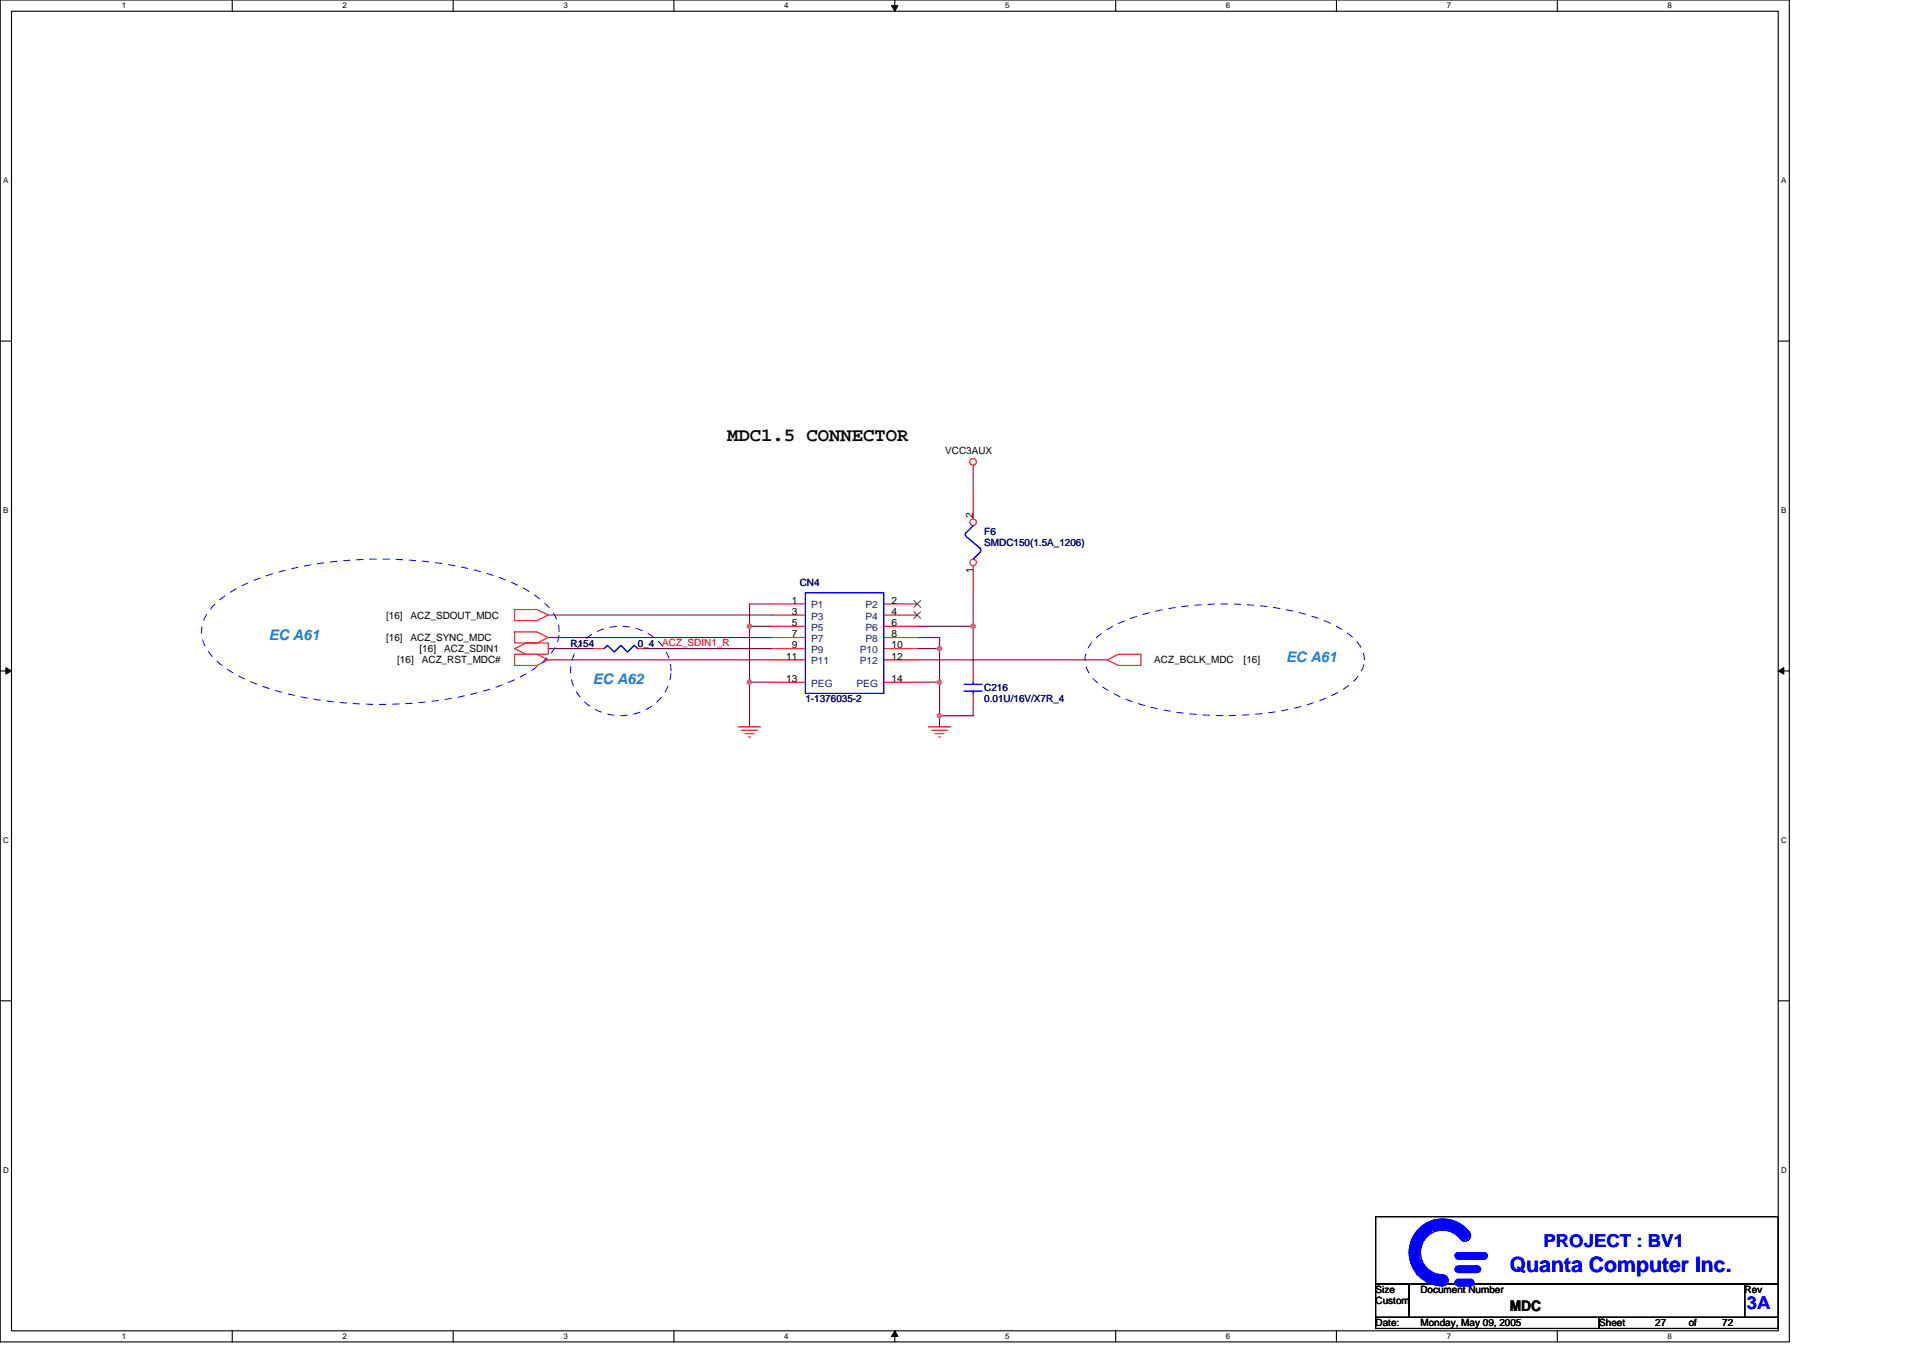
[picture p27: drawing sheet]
<svg xmlns="http://www.w3.org/2000/svg" width="297mm" height="210mm" viewBox="0 0 297 210" stroke-linecap="round" stroke-linejoin="round" font-family="sans-serif">
<defs><g id="words">
<text font-size="3.3" fill="#00f" x="233.2" y="196.5">Quanta Computer Inc.</text>
<text font-size="2.9" x="112.3" y="68.1">MDC1.5 CONNECTOR</text>
<g font-size="2.8" fill="#00f">
<text x="238.4" y="192.6">PROJECT : BV1</text>
<text x="269.8" y="202.2">3A</text>
</g>
<g font-size="2.2" fill="#0080ff">
<text x="41.5" y="98.8">EC A61</text>
<text x="91.6" y="105.7">EC A62</text>
<text x="198.7" y="102.2">EC A61</text>
</g>
<text font-size="2.2" x="233.2" y="202.5">MDC</text>
<g font-size="1.5">
<text x="146" y="70.1">VCC3AUX</text>
<text x="150.3" y="80" transform="rotate(-90 150.3 80)">2</text>
<text x="150.3" y="88.5" transform="rotate(-90 150.3 88.5)">1</text>
<text x="59.6" y="95.5">[16]</text>
<text x="63.4" y="95.5">ACZ_SDOUT_MDC</text>
<text x="122.3" y="93.3">1</text>
<text x="122.3" y="95">3</text>
<text x="137.7" y="93.3">2</text>
<text x="137.7" y="95">4</text>
<text x="59.6" y="99">[16]</text>
<text x="63.4" y="99">ACZ_SYNC_MDC</text>
<text x="64.8" y="100.7">[16]</text>
<text x="68.6" y="100.7">ACZ_SDIN1</text>
<text x="121.4" y="101.9">11</text>
<text x="122.3" y="96.7">5</text>
<text x="122.3" y="98.4">7</text>
<text x="122.3" y="100.2">9</text>
<text x="137.7" y="100.2">10</text>
<text x="137.7" y="101.9">12</text>
<text x="137.7" y="96.7">6</text>
<text x="137.7" y="98.4">8</text>
<text x="61.4" y="102.4">[16]</text>
<text x="65.2" y="102.4">ACZ_RST_MDC#</text>
<text x="121.4" y="105.3">13</text>
<text x="137.7" y="105.3">14</text>
<text x="178.3" y="102.4">ACZ_BCLK_MDC</text>
<text x="192.1" y="102.4">[16]</text>
<text x="212.5" y="199.7">Size</text>
<text x="212.5" y="201.4">Custom</text>
<text x="219.4" y="199.7">Document Number</text>
<text x="269.5" y="199.7">Rev</text>
<text x="212.5" y="204.9">Date:</text>
<text x="219.4" y="204.9">Monday, May 09, 2005</text>
<text x="247" y="204.9">Sheet</text>
<text x="255.7" y="204.9">27</text>
<text x="260.9" y="204.9">of</text>
<text x="266" y="204.9">72</text>
</g>
<g font-size="1.5" fill="#000080">
<text x="152" y="82.6">F6</text>
<text x="152" y="84.3">SMDC150(1.5A_1206)</text>
<text x="123.5" y="90.5">CN4</text>
<text x="88.1" y="99.9">R154</text>
<text x="98.5" y="99.9">0_4</text>
<text x="152" y="106.8">C216</text>
<text x="124.4" y="108.5">1-1376035-2</text>
<text x="152" y="108.5">0.01U/16V/X7R_4</text>
</g>
<g font-size="1.5" fill="#004080">
<text x="125.3" y="94">P1</text>
<text x="125.3" y="95.7">P3</text>
<text x="133.7" y="94">P2</text>
<text x="133.7" y="95.7">P4</text>
<text x="125.3" y="97.4">P5</text>
<text x="125.3" y="99.2">P7</text>
<text x="125.3" y="100.9">P9</text>
<text x="132.8" y="100.9">P10</text>
<text x="133.7" y="97.4">P6</text>
<text x="133.7" y="99.2">P8</text>
<text x="125.3" y="102.6">P11</text>
<text x="125.3" y="106.1">PEG</text>
<text x="132.3" y="106.1">PEG</text>
<text x="132.8" y="102.6">P12</text>
</g>
<text font-size="1.5" fill="#f00" x="102.3" y="99.8">ACZ_SDIN1_R</text>
<g font-size="1.2">
<text x="18.8" y="1.3">1</text>
<text x="52.9" y="1.3">2</text>
<text x="87" y="1.3">3</text>
<text x="121.1" y="1.3">4</text>
<text x="155.3" y="1.3">5</text>
<text x="189.4" y="1.3">6</text>
<text x="223.5" y="1.3">7</text>
<text x="257.6" y="1.3">8</text>
<text x=".5" y="28.3">A</text>
<text x="275.1" y="28.3">A</text>
<text x=".5" y="79.2">B</text>
<text x="275.1" y="79.2">B</text>
<text x=".5" y="130.2">C</text>
<text x="275.1" y="130.2">C</text>
<text x=".5" y="181.1">D</text>
<text x="275.1" y="181.1">D</text>
<text x="18.8" y="206.8">1</text>
<text x="52.9" y="206.8">2</text>
<text x="87" y="206.8">3</text>
<text x="121.1" y="206.8">4</text>
<text x="155.3" y="206.8">5</text>
<text x="189.4" y="206.8">6</text>
<text x="223.5" y="206.8">7</text>
<text x="257.6" y="206.8">8</text>
</g>
</g></defs>
<path d="M0 0h276.4v207.3h-276.4zM1.8 1.7h272.9v203.8h-272.9z" fill="none" stroke="#000" stroke-width=".17"/>
<g fill="#fff">
<path d="M18.8 .2h.7v1.4h-.7z"/>
<path d="M18.8 205.7h.7v1.4h-.7z"/>
</g>
<path d="M35.9 0v1.7M35.9 205.5v1.8" fill="none" stroke="#000" stroke-width=".17"/>
<g fill="#fff">
<path d="M52.9 .2h.7v1.4h-.7z"/>
<path d="M52.9 205.7h.7v1.4h-.7z"/>
</g>
<path d="M70 0v1.7M70 205.5v1.8" fill="none" stroke="#000" stroke-width=".17"/>
<g fill="#fff">
<path d="M87 .2h.7v1.4h-.7z"/>
<path d="M87 205.7h.7v1.4h-.7z"/>
</g>
<path d="M104.1 0v1.7M104.1 205.5v1.8" fill="none" stroke="#000" stroke-width=".17"/>
<g fill="#fff">
<path d="M121.1 .2h.7v1.4h-.7z"/>
<path d="M121.1 205.7h.7v1.4h-.7z"/>
</g>
<path d="M138.2 0v1.7M138.2 205.5v1.8" fill="none" stroke="#000" stroke-width=".17"/>
<path d="M137.7 .9h1l-.5 .8zM138.2 205.5l.5 .9h-1z" fill="#000" stroke="#000" stroke-width=".15"/>
<g fill="#fff">
<path d="M155.3 .2h.6v1.4h-.6z"/>
<path d="M155.3 205.7h.6v1.4h-.6z"/>
</g>
<path d="M172.3 0v1.7M172.3 205.5v1.8" fill="none" stroke="#000" stroke-width=".17"/>
<g fill="#fff">
<path d="M189.4 .2h.6v1.4h-.6z"/>
<path d="M189.4 205.7h.6v1.4h-.6z"/>
</g>
<path d="M206.4 0v1.7M206.4 205.5v1.8" fill="none" stroke="#000" stroke-width=".17"/>
<g fill="#fff">
<path d="M223.5 .2h.6v1.4h-.6z"/>
<path d="M223.5 205.7h.6v1.4h-.6z"/>
</g>
<path d="M240.6 0v1.7M240.6 205.5v1.8" fill="none" stroke="#000" stroke-width=".17"/>
<g fill="#fff">
<path d="M257.6 .2h.7v1.4h-.7z"/>
<path d="M257.6 205.7h.7v1.4h-.7z"/>
<path d="M.5 27.2h.8v1.4h-.8z"/>
<path d="M275.1 27.2h.8v1.4h-.8z"/>
<path d="M.5 78.1h.8v1.4h-.8z"/>
<path d="M275.1 78.1h.8v1.4h-.8z"/>
</g>
<path d="M0 52.7h1.8M274.7 52.7h1.7" fill="none" stroke="#000" stroke-width=".17"/>
<g fill="#fff">
<path d="M.5 129.1h.8v1.4h-.8z"/>
<path d="M275.1 129.1h.9v1.4h-.9z"/>
</g>
<path d="M0 103.6h1.8M274.7 103.6h1.7" fill="none" stroke="#000" stroke-width=".17"/>
<path d="M.9 103.1l.9 .5-.9 .5zM274.7 103.6l.8-.5v1z" fill="#000" stroke="#000" stroke-width=".15"/>
<g fill="#fff">
<path d="M.5 180h.8v1.4h-.8z"/>
<path d="M275.1 180h.9v1.4h-.9z"/>
</g>
<path d="M0 154.6h1.8M274.7 154.6h1.7M212.5 187.9h62.2v10.4h-62.2zM212.5 198.3h5.2v5.2h-5.2zM217.7 198.3h51.8v5.2h-51.8zM269.5 198.3h5.2v5.2h-5.2zM212.5 203.5h34.5v1.7h-34.5zM247 203.5h27.7v1.7h-27.7z" fill="none" stroke="#000" stroke-width=".17"/>
<g fill="none" stroke="#800040" stroke-width=".17">
<path d="M150.3 72.6v3.4M84.7 95h34.5M84.7 98.5h34.5M115.8 96.7v8.7h3.4M115.8 96.7h3.4M119.2 93.3h-3.4v3.4M141.7 96.7h8.6M141.7 98.5h3.4v1.7M150.3 91.5v12.1M84.7 100.2h6.9M84.7 101.9h34.5M100.2 100.2h19"/>
<path d="M115.8 105.4v6.9M141.7 100.2h3.4M141.7 101.9h29.3M145.1 100.2v5.2h-3.4M145.1 105.4v6.9M150.3 108.8v1.8h-5.2"/>
</g>
<g fill="#f0f" stroke="#f0f" stroke-width=".17">
<circle cx="115.8" cy="105.4" r=".33"/>
<circle cx="145.1" cy="110.5" r=".34"/>
<circle cx="150.3" cy="96.7" r=".33"/>
<circle cx="115.8" cy="96.7" r=".33"/>
<circle cx="145.1" cy="100.2" r=".34"/>
<circle cx="145.1" cy="105.4" r=".33"/>
</g>
<g fill="none" stroke="#f00" stroke-width=".17">
<path d="M150.3 71.9v.7M79.5 94.1h3.4l1.8 .9-1.8 .9h-3.4zM79.5 97.6h3.4l1.8 .9-1.8 .8h-3.4zM119.2 93.3h5.2M119.2 95h5.2M119.2 96.7h5.2M119.2 98.5h5.2M136.5 93.3h5.2M136.5 95h5.2M136.5 96.7h5.2M136.5 98.5h5.2M79.5 101h3.4l1.8 .9-1.8 .9h-3.4z"/>
<path d="M79.5 100.2l1.7-.9h3.5v1.7h-3.5zM91.6 100.2h1.7M98.5 100.2h1.7M114 112.3h3.5M114.6 112.8h2.4M115.1 113.3h1.4M115.6 113.8h.3M119.2 100.2h5.2M119.2 101.9h5.2M119.2 105.4h5.2M136.5 100.2h5.2M136.5 101.9h5.2"/>
<path d="M136.5 105.4h5.2M143.4 112.3h3.5M143.9 112.8h2.4M144.4 113.3h1.4M145 113.8h.3M150.3 103.6v1.8M150.3 107.1v1.7M171 101.9l1.8-.9h3.4v1.8h-3.4z"/>
<circle cx="150.3" cy="71.3" r=".51"/>
</g>
<path d="M32.9 93.7a19.7 19.7 0 0 1 8.1-4.7 61.4 61.4 0 0 1 35.5 0 19.8 19.8 0 0 1 8.1 4.7 5.3 5.3 0 0 1 0 7.8 19.8 19.8 0 0 1-8.1 4.7 61.2 61.2 0 0 1-35.5 0 19.8 19.8 0 0 1-8.1-4.7 5.3 5.3 0 0 1 0-7.8zM90 99.1a8.3 8.3 0 0 1 12.9 1.6 6.6 6.6 0 0 1-3.7 9.2 8 8 0 0 1-10.7-4.3 6.3 6.3 0 0 1 1.5-6.5zM169.3 98.5a18.7 18.7 0 0 1 7.8-3.7 49.5 49.5 0 0 1 25.8 .4 14.5 14.5 0 0 1 6.9 4.1 3.9 3.9 0 0 1 0 5.2 14.6 14.6 0 0 1-6.9 4.1 48.7 48.7 0 0 1-27.5 0 14.5 14.5 0 0 1-6.8-4.1 3.9 3.9 0 0 1 0-5.2z" fill="none" stroke="#00f" stroke-width=".15" stroke-dasharray="1 1 1 1 1 1 1 1"/>
<g fill="none" stroke="#00f" stroke-width=".17">
<path d="M124.4 91.5h12.1v15.6h-12.1zM93.3 100.2l.5-.5 1.1 1 1-1 1 1 1.1-1 .5 .5M148.9 105.7h2.8M148.9 106.7h2.8M150.3 105.4v.3M150.3 106.7v.4M217.8 192.2v2.5l.2 .5v-3.5l.2-.3v4.3l.2 .2v-4.9l.1-.3v5.5l.2 .2v-5.9l.2-.1v6.5M219.1 196.9v-6.7l.1-.2v7.1h.2v-2.6l.2 .3v2.5l.1 .1v-2.2l.2 .3v2.1l.2 .2v-2.1l.2 .2v2.1h.1v-2l.2 .2v1.9h.2v-1.7l.2 .2v1.5l.1 .2v-1.7l.2 .1v1.6h.2v-1.4M219.4 189.7v2.9l.2-.5v-2.4l.1-.2v2.2l.2-.1v-2.3l.2-.2v2.1l.2-.2v-2h.1v1.9l.2-.2v-1.7l.2-.2v1.7l.2-.1v-1.6l.1-.2v1.8M221.3 188.6l.2-.2v1.8l-.2-.2zM221.5 196.7v.2h.2v1.4h.1v-1.4h.2v1.6h-.3l.5-1.6v1.6l.1-.2v-1.4l.2 .4v1.2h.2v-1.4h.2v1.4h.1v-1.4h.2v1.4l.2-.2v-1l.1 .1v.7M221.5 189.7l1.3-.2a3.9 3.9 0 0 1 3.4 1.9"/>
<path d="M221.5 189.5a4.2 4.2 0 0 1 5 2.1M221.5 189.4a4.3 4.3 0 0 1 5.2 2.2M221.5 189.2a4.5 4.5 0 0 1 5.2 2M221.5 189l1.3-.2a4.6 4.6 0 0 1 4.1 2.4M221.5 190.1l1.3-.3a3.6 3.6 0 0 1 3.2 1.9M221.5 189.9l1.3-.2a3.8 3.8 0 0 1 3.4 2M221.6 188.8l1.2-.2a4.8 4.8 0 0 1 4.2 2.5M221.6 188.6l1.2-.2a5 5 0 0 1 4.3 2.5M221.7 188.6v1.4M224.9 193.6h4.7v.2h-4.8v.2h5l-.2 .1h-4.7l.2 .2h4.5M224.9 195.7h3.7v.2h-3.7l-.1 .1h3.9l-.1 .2h-3.8l.3 .2h3.3M224.9 197.8h2.6v.2h-2.7v.1h2.9l-.2 .2h-2.7l.3 .2h2.4"/>
<path d="M225.3 197.6h1.9M225.3 198.6h1.9M225.3 196.6h2.9M225.3 195.5h2.9M225.3 194.5h4M225.3 193.5h4M225.5 191.3a3.4 3.4 0 0 0-3.8-1.1 3.4 3.4 0 0 0-2.3 3.3v-.1a3.4 3.4 0 0 0 3.4 3.5M226.9 190.2a5.2 5.2 0 0 0-5.8-1.6 5.2 5.2 0 0 0-3.4 4.9v-.1a5.2 5.2 0 0 0 5.1 5.2"/>
<circle cx="222.9" cy="197.8" r=".85"/>
<circle cx="225.3" cy="198.1" r=".51"/>
<circle cx="225.3" cy="194" r=".51"/>
<circle cx="225.3" cy="196" r=".51"/>
<circle cx="226.3" cy="190.8" r=".86"/>
<circle cx="227.2" cy="198.1" r=".51"/>
<circle cx="228.2" cy="196" r=".51"/>
<circle cx="229.2" cy="194" r=".51"/>
</g>
<path d="M141.2 92.8l1 1M141.2 94.5l1 1M142.2 92.8l-1 1M142.2 94.5l-1 1" fill="none" stroke="#804000" stroke-width=".15"/>
<circle cx="150.3" cy="86.9" r=".51" fill="#fff" stroke="#f00" stroke-width=".17"/>
<path d="M150.3 87.4v4.1" fill="none" stroke="#f00" stroke-width=".17"/>
<circle cx="150.3" cy="80.7" r=".51" fill="#fff" stroke="#f00" stroke-width=".17"/>
<path d="M150.3 76v4.2" fill="none" stroke="#f00" stroke-width=".17"/>
<path d="M149.3 82.3a.33 .33 0 0 0-.2 .2 .33 .33 0 0 0 .2 .3M149.3 82.9l2.1 1.7M150.3 81.2l-1 1M151.4 84.6l.1 .4v.2l-1.2 1.2" fill="none" stroke="#00f" stroke-width=".17"/>
<g fill="#f0f" stroke="#f0f" stroke-width=".17">
<circle cx="115.8" cy="105.4" r=".33"/>
<circle cx="145.1" cy="110.5" r=".34"/>
<circle cx="150.3" cy="96.7" r=".33"/>
<circle cx="115.8" cy="96.7" r=".33"/>
<circle cx="145.1" cy="100.2" r=".34"/>
<circle cx="145.1" cy="105.4" r=".33"/>
</g>
<use href="#words"/>
</svg>
